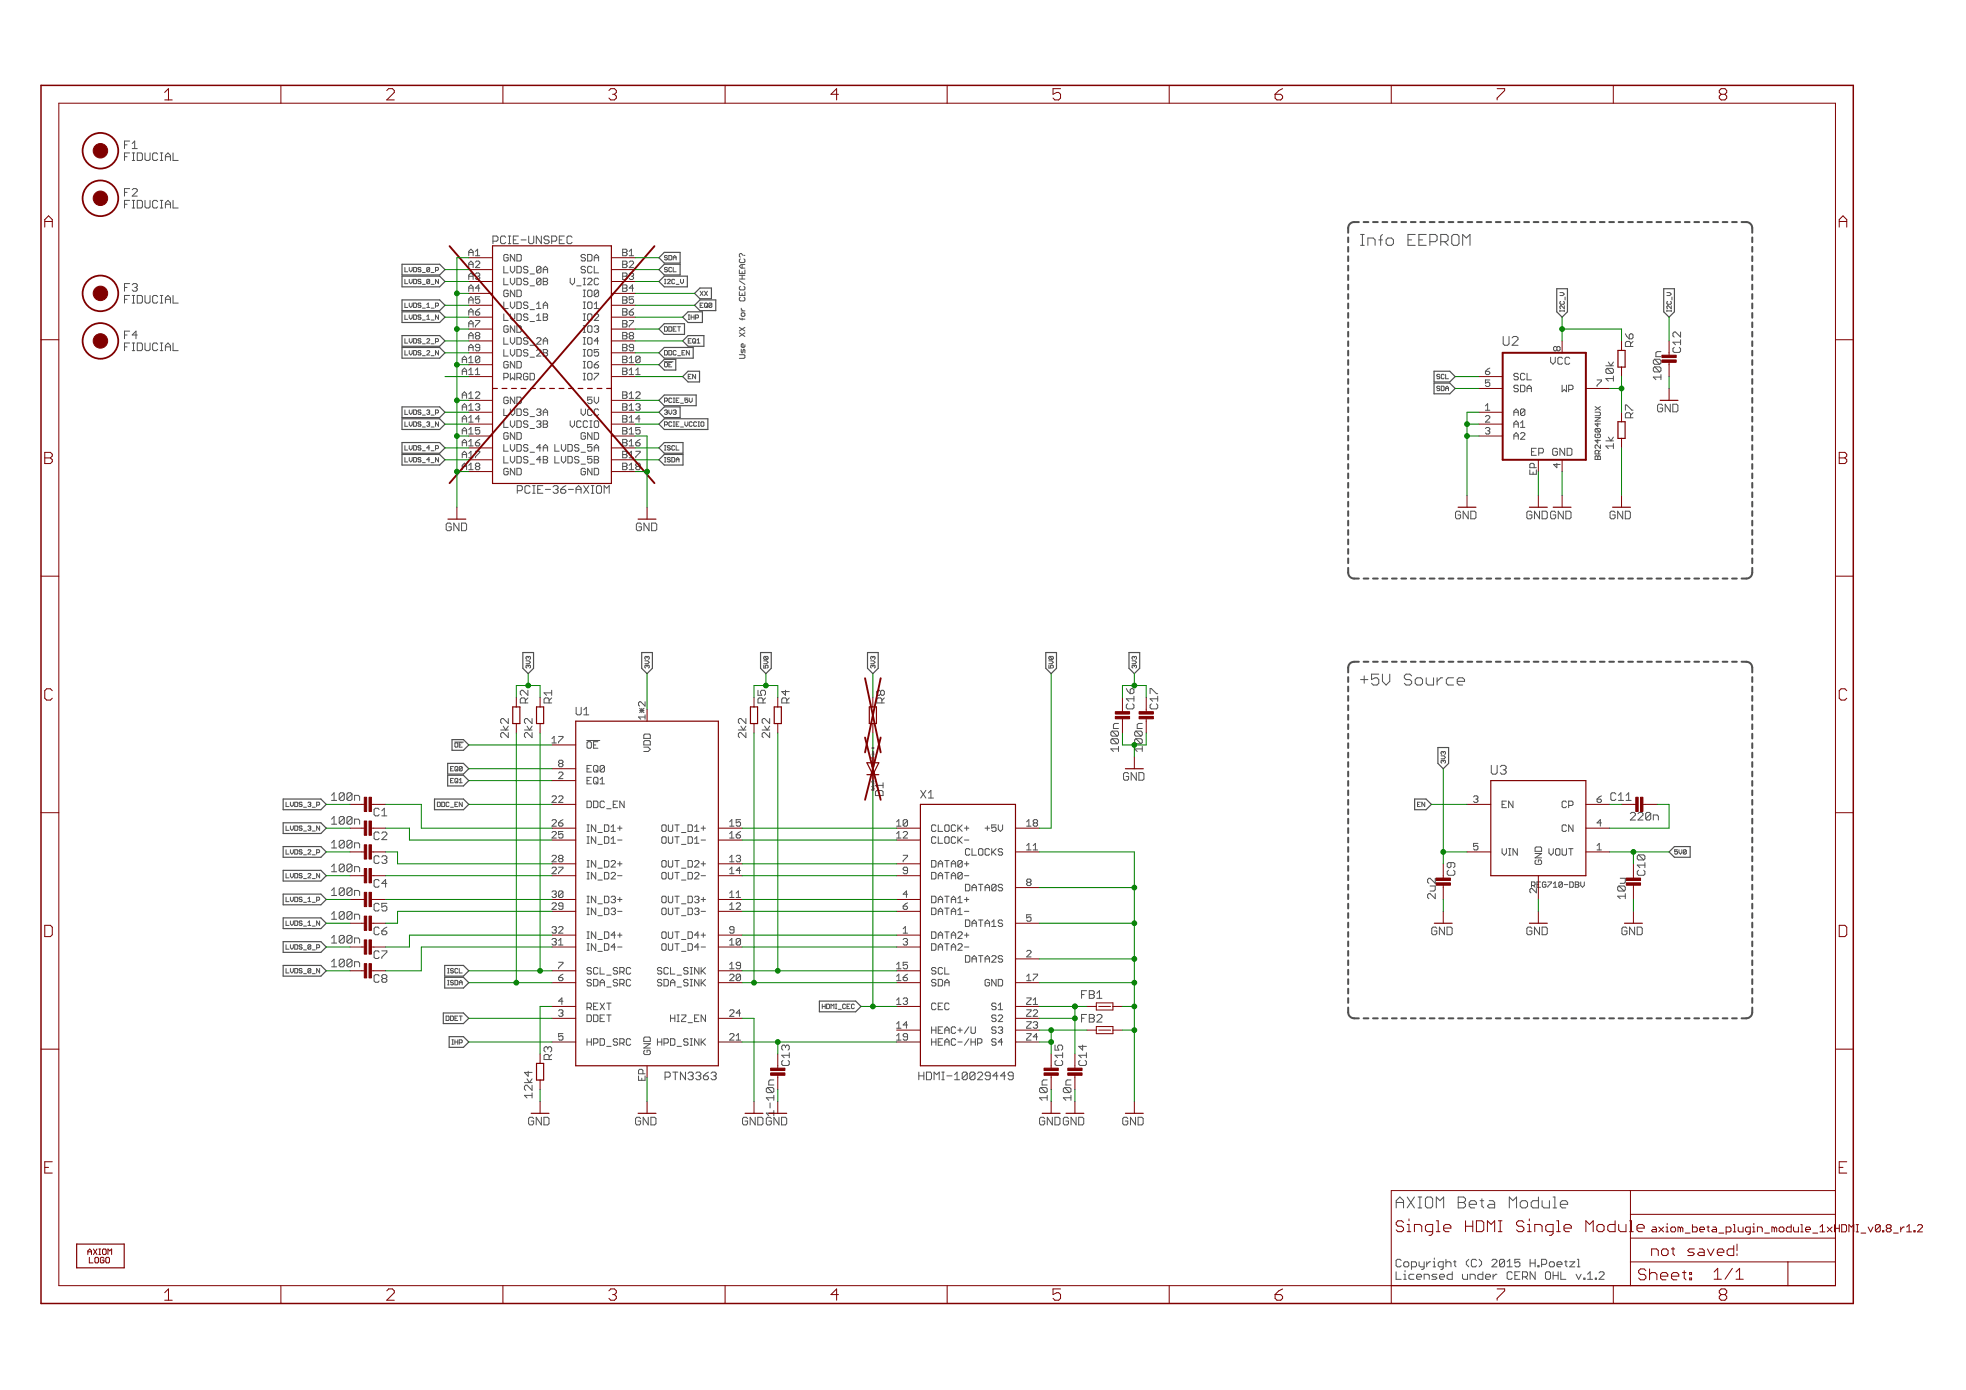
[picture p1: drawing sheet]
<svg xmlns="http://www.w3.org/2000/svg" width="420mm" height="297mm" viewBox="0 0 420 297" stroke-linecap="round" stroke-linejoin="round" font-family="sans-serif">
<defs><g id="words">
<g font-size="3.7" fill="#800000">
<text x="36.4" y="21.4">1</text>
<text x="83.9" y="21.4">2</text>
<text x="131.3" y="21.4">3</text>
<text x="178.8" y="21.4">4</text>
<text x="226.3" y="21.4">5</text>
<text x="273.7" y="21.4">6</text>
<text x="321.2" y="21.4">7</text>
<text x="368.6" y="21.4">8</text>
<text x="10.7" y="48.6">A</text>
<text x="394.2" y="48.6">A</text>
<text x="10.7" y="99.2">B</text>
<text x="394.2" y="99.2">B</text>
<text x="10.6" y="149.7">C</text>
<text x="394.1" y="149.7">C</text>
<text x="10.5" y="200.2">D</text>
<text x="394" y="200.2">D</text>
<text x="36.4" y="277.9">1</text>
<text x="83.9" y="277.9">2</text>
<text x="131.3" y="277.9">3</text>
<text x="178.8" y="277.9">4</text>
<text x="226.3" y="277.9">5</text>
<text x="273.7" y="277.9">6</text>
<text x="321.2" y="277.9">7</text>
<text x="368.6" y="277.9">8</text>
</g>
<g font-size="3.6" fill="#505050">
<text x="291.9" y="52.5">Info EEPROM</text>
<text x="291.9" y="146.5">+5V Source</text>
<text x="299.6" y="258.2">AXIOM Beta Module</text>
</g>
<g font-size="3.6" fill="#800000">
<text x="299.6" y="263.3">Single HDMI Single Module</text>
<text x="367.5" y="273.5">1/1</text>
</g>
<text font-size="3.2" fill="#800000" x="354.2" y="268.4">not saved!</text>
<g font-size="2.9" fill="#505050">
<text x="322.4" y="73.9">U2</text>
<text x="319.9" y="165.5">U3</text>
</g>
<g font-size="2.5" fill="#505050">
<text x="27.8" y="34.4">FIDUCIAL</text>
<text x="27.8" y="31.8">F1</text>
<text x="27.8" y="42">F2</text>
<text x="27.8" y="44.5">FIDUCIAL</text>
<text x="106.5" y="52.2">PCIE-UNSPEC</text>
<text x="27.8" y="64.9">FIDUCIAL</text>
<text x="27.8" y="62.3">F3</text>
<text x="27.8" y="75">FIDUCIAL</text>
<text x="27.8" y="72.5">F4</text>
<text x="350.4" y="74.1" transform="rotate(-90 350.4 74.1)">R6</text>
<text x="360.5" y="75.4" transform="rotate(-90 360.5 75.4)">C12</text>
<text x="350.4" y="89.4" transform="rotate(-90 350.4 89.4)">R7</text>
<text x="113.1" y="105.5">PCIE-36-AXIOM</text>
<text x="114.2" y="150.3" transform="rotate(-90 114.2 150.3)">R2</text>
<text x="119.2" y="150.3" transform="rotate(-90 119.2 150.3)">R1</text>
<text x="124.3" y="152.8">U1</text>
<text x="165" y="150.3" transform="rotate(-90 165 150.3)">R5</text>
<text x="170" y="150.3" transform="rotate(-90 170 150.3)">R4</text>
<text x="190.4" y="150.3" transform="rotate(-90 190.4 150.3)">R8</text>
<text x="248.8" y="151.6" transform="rotate(-90 248.8 151.6)">C17</text>
<text x="240.4" y="160.5" transform="rotate(-90 240.4 160.5)">1</text>
<text x="190.1" y="170.3" transform="rotate(-90 190.1 170.3)">D1</text>
<text x="198" y="170.6">X1</text>
<text x="81.1" y="174.4">C1</text>
<text x="81.1" y="179.5">C2</text>
<text x="349.7" y="175.3">220n</text>
<text x="81.1" y="189.7">C4</text>
<text x="312.3" y="187.1" transform="rotate(-90 312.3 187.1)">C9</text>
<text x="352.9" y="187.1" transform="rotate(-90 352.9 187.1)">C10</text>
<text x="81.1" y="194.7">C5</text>
<text x="81.1" y="204.9">C7</text>
<text x="81.1" y="210">C8</text>
<text x="232.4" y="213.4">FB1</text>
<text x="232.4" y="218.5">FB2</text>
<text x="119.2" y="226.5" transform="rotate(-90 119.2 226.5)">R3</text>
<text x="170" y="227.8" transform="rotate(-90 170 227.8)">C13</text>
<text x="228.4" y="227.8" transform="rotate(-90 228.4 227.8)">C15</text>
<text x="233.5" y="227.8" transform="rotate(-90 233.5 227.8)">C14</text>
<text x="143.6" y="230.8">PTN3363</text>
<text x="198" y="230.8">HDMI-10029449</text>
<text x="299.6" y="270.8">Copyright (C) 2015 H.Poetzl</text>
<text x="299.6" y="273.5">Licensed under CERN OHL v.1.2</text>
</g>
<g font-size="2.5" fill="#800000">
<text x="356.3" y="76.3" transform="rotate(-90 356.3 76.3)">n</text>
<text x="346.2" y="81.5" transform="rotate(-90 346.2 81.5)">10k</text>
<text x="356.3" y="81.1" transform="rotate(-90 356.3 81.1)">100</text>
<text x="355.4" y="88.1">GND</text>
<text x="346.2" y="96" transform="rotate(-90 346.2 96)">1k</text>
<text x="95.7" y="113.5">GND</text>
<text x="136.4" y="113.5">GND</text>
<text x="312.3" y="110.9">GND</text>
<text x="327.5" y="110.9">GNDGND</text>
<text x="345.3" y="110.9">GND</text>
<text x="110" y="157.7" transform="rotate(-90 110 157.7)">2k2</text>
<text x="115" y="157.7" transform="rotate(-90 115 157.7)">2k2</text>
<text x="160.8" y="157.7" transform="rotate(-90 160.8 157.7)">2k2</text>
<text x="165.8" y="157.7" transform="rotate(-90 165.8 157.7)">2k2</text>
<text x="240.5" y="166.8">GND</text>
<text x="72.3" y="171.1">100n</text>
<text x="345.4" y="171.1">C11</text>
<text x="72.3" y="176.2">100n</text>
<text x="72.3" y="181.3">100n</text>
<text x="72.3" y="186.4">100n</text>
<text x="72.3" y="191.4">100n</text>
<text x="308.1" y="188.9" transform="rotate(-90 308.1 188.9)">2</text>
<text x="348.7" y="188.9" transform="rotate(-90 348.7 188.9)">u</text>
<text x="72.3" y="196.5">100n</text>
<text x="308.1" y="192.1" transform="rotate(-90 308.1 192.1)">2u</text>
<text x="348.7" y="192.1" transform="rotate(-90 348.7 192.1)">10</text>
<text x="72.3" y="201.6">100n</text>
<text x="307.2" y="199.8">GND</text>
<text x="327.5" y="199.8">GND</text>
<text x="347.8" y="199.8">GND</text>
<text x="72.3" y="206.7">100n</text>
<text x="115" y="234.7" transform="rotate(-90 115 234.7)">12k4</text>
<text x="114.2" y="240.5">GND</text>
<text x="137" y="240.5">GND</text>
<text x="159.9" y="240.5">GNDGND</text>
<text x="223.4" y="240.5">GNDGND</text>
<text x="241.1" y="240.5">GND</text>
</g>
<g font-size="2.5" fill="#008000">
<text x="243.7" y="151.6" transform="rotate(-90 243.7 151.6)">C16</text>
<text x="240.4" y="158.9" transform="rotate(-90 240.4 158.9)">00n</text>
<text x="245.5" y="160.5" transform="rotate(-90 245.5 160.5)">100n</text>
<text x="81.1" y="184.6">C3</text>
<text x="81.1" y="199.8">C6</text>
<text x="166.7" y="237.6" transform="rotate(-90 166.7 237.6)">1-10n</text>
<text x="225.1" y="235.1" transform="rotate(-90 225.1 235.1)">10n</text>
<text x="230.2" y="235.1" transform="rotate(-90 230.2 235.1)">10n</text>
</g>
<g font-size="2.3" fill="#505050">
<text x="332.6" y="77.9">VCC</text>
<text x="328.6" y="97.4">EP GND</text>
</g>
<g font-size="2.3" fill="#800000">
<text x="354.2" y="263.3">axiom_beta_plugin_module_1xHDMI</text>
<text x="396.6" y="263.3">_v0.8_r1.2</text>
</g>
<g font-size="2.1" fill="#505050">
<text x="101.4" y="54.7">A1</text>
<text x="101.4" y="57.3">A2</text>
<text x="101.4" y="59.8">A3</text>
<text x="108.9" y="55.8">GND</text>
<text x="108.9" y="58.4">LVDS_0A</text>
<text x="125.1" y="55.8">SDA</text>
<text x="125.6" y="58.4">SCL</text>
<text x="134.3" y="54.7">B1</text>
<text x="134.3" y="57.3">B2</text>
<text x="134.3" y="59.8">B3</text>
<text x="101.4" y="62.3">A4</text>
<text x="101.4" y="64.9">A5</text>
<text x="108.9" y="60.9">LVDS_0B</text>
<text x="108.9" y="63.5">GND</text>
<text x="108.9" y="66">LVDS_1A</text>
<text x="123.6" y="60.9">V_I2C</text>
<text x="125.9" y="63.5">IO0</text>
<text x="125.9" y="66">IO1</text>
<text x="134.3" y="62.3">B4</text>
<text x="134.3" y="64.9">B5</text>
<text x="101.4" y="67.4">A6</text>
<text x="101.4" y="70">A7</text>
<text x="108.9" y="68.5">LVDS_1B</text>
<text x="108.9" y="71.1">GND</text>
<text x="125.9" y="68.5">IO2</text>
<text x="125.9" y="71.1">IO3</text>
<text x="134.3" y="67.4">B6</text>
<text x="134.3" y="70">B7</text>
<text x="100" y="77.6">A10</text>
<text x="101.4" y="72.5">A8</text>
<text x="101.4" y="75">A9</text>
<text x="108.9" y="73.6">LVDS_2A</text>
<text x="108.9" y="76.2">LVDS_2B</text>
<text x="125.9" y="73.6">IO4</text>
<text x="125.9" y="76.2">IO5</text>
<text x="134.3" y="72.5">B8</text>
<text x="134.3" y="75">B9</text>
<text x="134.3" y="77.6">B10</text>
<text x="334.8" y="75" transform="rotate(-90 334.8 75)">8</text>
<text x="100" y="80.1">A11</text>
<text x="108.9" y="78.7">GND</text>
<text x="108.9" y="81.2">PWRGD</text>
<text x="125.9" y="78.7">IO6</text>
<text x="125.9" y="81.2">IO7</text>
<text x="134.3" y="80.1">B11</text>
<text x="318.7" y="80.1">6</text>
<text x="324.8" y="81.2">SCL</text>
<text x="324.8" y="83.8">SDA</text>
<text x="334.5" y="83.8">WP</text>
<text x="342.5" y="82.7">7</text>
<text x="100" y="85.2">A12</text>
<text x="100" y="87.7">A13</text>
<text x="108.9" y="86.3">GND</text>
<text x="108.9" y="88.8">LVDS_3A</text>
<text x="125.1" y="88.8">VCC</text>
<text x="126.8" y="86.3">5V</text>
<text x="134.3" y="85.2">B12</text>
<text x="134.3" y="87.7">B13</text>
<text x="324.8" y="88.8">A0</text>
<text x="100" y="90.3">A14</text>
<text x="100" y="92.8">A15</text>
<text x="100" y="95.4">A16</text>
<text x="108.9" y="91.4">LVDS_3B</text>
<text x="108.9" y="93.9">GND</text>
<text x="122.8" y="91.4">VCCIO</text>
<text x="124.7" y="93.9">GND</text>
<text x="134.3" y="90.3">B14</text>
<text x="134.3" y="95.4">B16</text>
<text x="318.7" y="90.3">2</text>
<text x="318.7" y="92.8">3</text>
<text x="324.8" y="91.4">A1</text>
<text x="324.8" y="93.9">A2</text>
<text x="100" y="97.9">A17</text>
<text x="100" y="100.4">A18</text>
<text x="108.9" y="96.5">LVDS_4A</text>
<text x="108.9" y="99">LVDS_4B</text>
<text x="108.9" y="101.5">GND</text>
<text x="120.1" y="96.5">LVDS_5A</text>
<text x="120.1" y="99">LVDS_5B</text>
<text x="124.7" y="101.5">GND</text>
<text x="134.3" y="97.9">B17</text>
<text x="334.8" y="100" transform="rotate(-90 334.8 100)">4</text>
<text x="119.3" y="158.8">17</text>
<text x="126.7" y="160">OE</text>
<text x="140.3" y="161.2" transform="rotate(-90 140.3 161.2)">VDD</text>
<text x="120.6" y="163.9">8</text>
<text x="126.7" y="165">EQ0</text>
<text x="126.7" y="167.6">EQ1</text>
<text x="119.3" y="171.5">22</text>
<text x="126.7" y="172.7">DDC_EN</text>
<text x="322.2" y="172.7">EN</text>
<text x="335.1" y="172.7">CP</text>
<text x="119.3" y="176.6">26</text>
<text x="119.3" y="179.2">25</text>
<text x="126.7" y="177.7">IN_D1+</text>
<text x="142" y="177.7">OUT_D1+</text>
<text x="157.1" y="176.6">15</text>
<text x="157.1" y="179.2">16</text>
<text x="192.9" y="176.6">10</text>
<text x="192.9" y="179.2">12</text>
<text x="200.3" y="177.7">CLOCK+</text>
<text x="211.3" y="177.7">+5V</text>
<text x="220.6" y="176.6">18</text>
<text x="334.7" y="177.7">CN</text>
<text x="342.5" y="176.6">4</text>
<text x="119.3" y="184.2">28</text>
<text x="126.7" y="185.4">IN_D2+</text>
<text x="126.7" y="180.3">IN_D1-</text>
<text x="142" y="185.4">OUT_D2+</text>
<text x="143" y="180.3">OUT_D1-</text>
<text x="157.1" y="184.2">13</text>
<text x="194.3" y="184.2">7</text>
<text x="200.3" y="185.4">DATA0+</text>
<text x="200.3" y="180.3">CLOCK-</text>
<text x="207.3" y="182.8">CLOCKS</text>
<text x="220.6" y="181.7">11</text>
<text x="316.2" y="181.7">5</text>
<text x="322.2" y="182.8">VIN</text>
<text x="330.8" y="184.8" transform="rotate(-90 330.8 184.8)">GND</text>
<text x="331.8" y="182.8">VOUT</text>
<text x="119.3" y="186.8">27</text>
<text x="119.3" y="191.9">30</text>
<text x="126.7" y="187.9">IN_D2-</text>
<text x="143" y="187.9">OUT_D2-</text>
<text x="157.1" y="186.8">14</text>
<text x="157.1" y="191.9">11</text>
<text x="194.3" y="186.8">9</text>
<text x="200.3" y="187.9">DATA0-</text>
<text x="207.4" y="190.4">DATA0S</text>
<text x="329.7" y="190.8" transform="rotate(-90 329.7 190.8)">2</text>
<text x="119.3" y="194.4">29</text>
<text x="126.7" y="193">IN_D3+</text>
<text x="126.7" y="195.5">IN_D3-</text>
<text x="142" y="193">OUT_D3+</text>
<text x="143" y="195.5">OUT_D3-</text>
<text x="157.1" y="194.4">12</text>
<text x="200.3" y="193">DATA1+</text>
<text x="200.3" y="195.5">DATA1-</text>
<text x="220.6" y="196.9">5</text>
<text x="119.3" y="199.5">32</text>
<text x="119.3" y="202">31</text>
<text x="126.7" y="200.6">IN_D4+</text>
<text x="126.7" y="203.1">IN_D4-</text>
<text x="142" y="200.6">OUT_D4+</text>
<text x="143" y="203.1">OUT_D4-</text>
<text x="157.1" y="199.5">9</text>
<text x="157.1" y="202">10</text>
<text x="194.3" y="202">3</text>
<text x="200.3" y="200.6">DATA2+</text>
<text x="200.3" y="203.1">DATA2-</text>
<text x="207.4" y="198">DATA1S</text>
<text x="120.6" y="207.1">7</text>
<text x="120.6" y="209.6">6</text>
<text x="126.7" y="208.2">SCL_SRC</text>
<text x="142.3" y="208.2">SCL_SINK</text>
<text x="157.1" y="207.1">19</text>
<text x="157.1" y="209.6">20</text>
<text x="192.9" y="207.1">15</text>
<text x="192.9" y="209.6">16</text>
<text x="200.3" y="208.2">SCL</text>
<text x="207.4" y="205.7">DATA2S</text>
<text x="220.6" y="204.6">2</text>
<text x="220.6" y="209.6">17</text>
<text x="126.7" y="215.8">REXT</text>
<text x="126.7" y="210.7">SDA_SRC</text>
<text x="141.9" y="210.7">SDA_SINK</text>
<text x="192.9" y="214.7">13</text>
<text x="200.3" y="215.8">CEC</text>
<text x="200.3" y="210.7">SDA</text>
<text x="211" y="210.7">GND</text>
<text x="213.2" y="215.8">S1</text>
<text x="220.6" y="214.7">Z1</text>
<text x="120.6" y="217.2">3</text>
<text x="126.7" y="218.4">DDET</text>
<text x="144.7" y="218.4">HIZ_EN</text>
<text x="157.1" y="217.2">24</text>
<text x="192.9" y="219.8">14</text>
<text x="200.3" y="220.9">HEAC+/U</text>
<text x="213.2" y="218.4">S2</text>
<text x="213.2" y="220.9">S3</text>
<text x="220.6" y="217.2">Z2</text>
<text x="220.6" y="219.8">Z3</text>
<text x="120.6" y="222.3">5</text>
<text x="126.7" y="223.4">HPD_SRC</text>
<text x="140.3" y="225.4" transform="rotate(-90 140.3 225.4)">GND</text>
<text x="141.8" y="223.4">HPD_SINK</text>
<text x="157.1" y="222.3">21</text>
<text x="192.9" y="222.3">19</text>
<text x="200.3" y="223.4">HEAC-/HP</text>
<text x="213.2" y="223.4">S4</text>
<text x="220.6" y="222.3">Z4</text>
</g>
<g font-size="2.1" fill="#008000">
<text x="134.3" y="92.8">B15</text>
<text x="134.3" y="100.4">B18</text>
</g>
<g font-size="2.1" fill="#800000">
<text x="329.7" y="101.2" transform="rotate(-90 329.7 101.2)">EP</text>
<text x="139.2" y="153.8" transform="rotate(-90 139.2 153.8)">1*2</text>
<text x="139.2" y="230.8" transform="rotate(-90 139.2 230.8)">EP</text>
</g>
<g font-size="1.8" fill="#505050">
<text x="160.5" y="75.2" transform="rotate(-90 160.5 75.2)">Use XX for CEC/HEAC?</text>
<text x="343.4" y="98.2" transform="rotate(-90 343.4 98.2)">BR24G04NUX</text>
<text x="328.7" y="189.7">REG710-DBV</text>
</g>
<g font-size="1.8" fill="#800000">
<text x="19.8" y="268.1">AXIOM</text>
<text x="20.3" y="269.9">LOGO</text>
</g>
<g font-size="1.4" fill="#505050">
<text x="88.3" y="58.1">LVDS_0_P</text>
<text x="143.2" y="55.6">SDA</text>
<text x="143.2" y="58.1">SCL</text>
<text x="88.1" y="60.7">LVDS_0_N</text>
<text x="88.3" y="65.7">LVDS_1_P</text>
<text x="143.2" y="60.7">I2C_V</text>
<text x="150.9" y="65.7">EQ0</text>
<text x="150.9" y="63.2">XX</text>
<text x="88.1" y="68.3">LVDS_1_N</text>
<text x="143.2" y="70.8">DDE</text>
<text x="148.3" y="68.3">IHP</text>
<text x="335.6" y="66.6" transform="rotate(-90 335.6 66.6)">I2C_V</text>
<text x="358.5" y="66.6" transform="rotate(-90 358.5 66.6)">I2C_V</text>
<text x="88.1" y="75.9">LVDS_2_N</text>
<text x="88.3" y="73.4">LVDS_2_P</text>
<text x="143.2" y="75.9">DDC_EN</text>
<text x="148.3" y="73.4">EQ1</text>
<text x="143.2" y="78.4">OE</text>
<text x="148.3" y="81">EN</text>
<text x="308.1" y="83.5">SDA</text>
<text x="308.4" y="81">SCL</text>
<text x="88.3" y="88.6">LVDS_3_P</text>
<text x="143.2" y="86.1">PCIE_5V</text>
<text x="143.2" y="88.6">3V3</text>
<text x="88.1" y="91.1">LVDS_3_N</text>
<text x="143.2" y="91.1">PCIE_VCCIO</text>
<text x="88.1" y="98.8">LVDS_4_N</text>
<text x="88.3" y="96.2">LVDS_4_P</text>
<text x="143.2" y="96.2">ISCL</text>
<text x="143.2" y="98.8">ISDA</text>
<text x="114.7" y="142.8" transform="rotate(-90 114.7 142.8)">3V3</text>
<text x="140.1" y="142.8" transform="rotate(-90 140.1 142.8)">3V3</text>
<text x="165.5" y="142.8" transform="rotate(-90 165.5 142.8)">5V0</text>
<text x="188.3" y="142.8" transform="rotate(-90 188.3 142.8)">3V3</text>
<text x="226.4" y="142.8" transform="rotate(-90 226.4 142.8)">5V0</text>
<text x="244.2" y="142.8" transform="rotate(-90 244.2 142.8)">3V3</text>
<text x="98.3" y="159.7">OE</text>
<text x="97.4" y="167.3">EQ1</text>
<text x="97.4" y="164.8">EQ0</text>
<text x="310.2" y="163.1" transform="rotate(-90 310.2 163.1)">3V3</text>
<text x="62.9" y="172.4">LVDS_3_P</text>
<text x="94.5" y="172.4">DDC_EN</text>
<text x="304.1" y="172.4">EN</text>
<text x="62.7" y="177.5">LVDS_3_N</text>
<text x="62.9" y="182.6">LVDS_2_P</text>
<text x="359.1" y="182.6">5V0</text>
<text x="62.7" y="187.6">LVDS_2_N</text>
<text x="62.7" y="197.8">LVDS_1_N</text>
<text x="62.9" y="192.7">LVDS_1_P</text>
<text x="62.9" y="202.9">LVDS_0_P</text>
<text x="62.7" y="208">LVDS_0_N</text>
<text x="97.2" y="208">ISCL</text>
<text x="96.9" y="210.5">ISDA</text>
<text x="176.7" y="215.6">HDMI_CEC</text>
<text x="96.4" y="218.1">DDET</text>
<text x="98" y="223.2">IHP</text>
</g>
</g></defs>
<g fill="none" stroke="#800080" stroke-width=".21">
<path d="M186.7 159.7v.3M186.7 159.9h-.3l.1 .1M186.3 163h.1M186.3 168.1h.1M186.4 161.2h.3v.2h-.2v-.2M186.4 166.2h.3v.3l-.2-.1v-.2M186.4 163.6v.3l.2-.3 .1 .1v.2M186.4 161.8h.3v.2l-.3 .1zM186.4 166.9h.3v.2l-.3 .1zM186.4 168.7v.2l.2-.2h.1v.2M186.5 162.6v.2h.2v-.2M186.5 167.7v.2h.2v-.2"/>
<path d="M186.5 160.5l.1 .2M186.5 161.5l.1 .2M186.5 165.5l.1 .2M186.5 166.6l.1 .2M186.5 161.7h.2M186.5 160.7h.2M186.5 166.8h.2M186.5 165.7h.2M186.7 164.8v.3l-.2-.3-.1 .1v.2M186.7 160.8v.2l-.2-.2h.1v.2M186.7 162.3v.2l-.2-.2 .1-.1v.3M186.7 163v.1"/>
<path d="M186.7 163.5v-.3l-.2 .1v.2h.4M186.7 165.9v.2l-.2-.2h.1v.2M186.7 167.4v.2l-.2-.2 .1-.1v.3M186.7 168v.2M186.7 168.6v-.3l-.2 .1v.2h.4M186.7 163l-.2 .1M186.7 168.1l-.2 .1"/>
</g>
<g fill="none" stroke="#505050" stroke-width=".21">
<path d="M26.6 33.5h.6M26.6 30.9h.6M27.7 30.1h-1.1v1.6M27.7 32.7h-1.1v1.6M26.6 43.6h.6M26.6 41.1h.6M27.7 40.3h-1.1v1.6M27.7 42.8h-1.1v1.6M86.5 59.7v.9h.6M86.5 57.1v1h.6M87.5 57.1v.7l.3 .3 .3-.3M87.5 59.7v.6l.3 .3"/>
<path d="M100.2 54h.9M100.2 56.5h.9M100.2 59h.9M101.1 53.7l-.5-.4-.4 .4v1M101.1 56.3l-.5-.5-.4 .5v.9M101.1 58.8l-.5-.5-.4 .5v.9M105.3 51.5h.9M106.2 50.4h-.9v1.7M107.7 56.9v1.4h.9M107.7 59.5v1.4h.9M108.1 55.1h.5M108.4 54.4h-.5l-.2 .2v.9l.2 .3h.5"/>
<path d="M121.9 59.5v.9l.4 .5 .5-.5v-.9M124.2 55.5l.2 .3h.5M124.2 58.1l.2 .2h.5l.2-.2M124.9 54.4h-.5l-.2 .2 .2 .5h.5M125.1 57.1l-.2-.2h-.5l-.2 .2 .2 .5h.5l.2 .2M133.1 54h.7M133.1 56.5h.7M133.1 59h.7M133.8 55.8h-.7v1.4h.7M133.8 53.3h-.7v1.4h.7M133.8 58.3h-.7v1.4h.7M142 59.7h.3"/>
<path d="M142.2 59.7v.9M142.6 54.8l-.1-.2-.5 .2 .2 .3 .4 .1-.1 .3-.5-.1M142.6 57.3l-.1-.2-.5 .2 .2 .3 .4 .2-.1 .3-.5-.2M143.1 59.7l-.5 .1M143.3 60l-.7 .6h.7M158 57.7v.8h1.2M158 59.6h1.2M158 58.8h1.2M158.2 55.3l-.2 .2v.4l.2 .2h.8M158.8 54.6l-.4-.4h-.2l-.2 .2v.4l.2 .1M159 54.6h.2M159.2 56.5h-.8l-.4 .4 .4 .4h.8"/>
<path d="M290.8 52.4h.7M290.8 50.1h.7M26.6 64h.6M26.6 74.1h.6M26.6 61.4h.6M26.6 71.6h.6M27.7 63.1h-1.1v1.7M27.7 60.6h-1.1v1.6M27.7 70.8h-1.1v1.6M27.7 73.3h-1.1v1.6M86.5 72.4v.9h.6M86.5 74.9v1h.6"/>
<path d="M86.5 64.8v.9h.6M86.5 67.3v.9h.6M87.5 64.8v.6l.3 .3 .3-.3M87.5 67.3v.6l.3 .3M87.5 72.4v.6l.3 .3 .3-.3M87.5 74.9v.6l.3 .4M98.8 79.4h.9M98.8 76.8h.9M99.7 76.6l-.4-.5-.5 .5v.9M99.7 79.1l-.4-.4-.5 .4v1M100.2 61.6h.9M100.2 64.1h.9"/>
<path d="M100.2 66.7h.9M100.2 69.2h.9M100.2 71.7h.9M100.2 74.3h.9M101.1 61.3l-.5-.4-.4 .4v1M101.1 63.9l-.5-.5-.4 .5v.9M101.1 66.4l-.5-.4-.4 .4v1M101.1 69l-.5-.5-.4 .5v.9M101.1 71.5l-.5-.5-.4 .5v.9M101.1 74l-.5-.4-.4 .4v1M107.7 64.5v1.4h.9M107.7 67.1v1.4h.9"/>
<path d="M107.7 72.2v1.4h.9M107.7 74.7v1.4h.9M108.1 62.7h.5M108.1 70.3h.5M108.1 77.9h.5M108.4 62h-.5l-.2 .2v1l.2 .2h.5M108.4 79.8h-.7v1.4M108.4 69.6h-.5l-.2 .2v1l.2 .2h.5M108.4 77.2h-.5l-.2 .3v.9l.2 .2h.5M124.7 79.8h.4M124.7 63.4h.4M124.7 65.9h.4"/>
<path d="M124.7 68.5h.4M124.7 69.6h.4M124.7 71h.4M124.7 73.6h.4M124.7 76.1h.4M124.7 77.2h.4M124.7 78.6h.4M124.7 64.5h.4M124.7 67.1h.4M124.7 72.2h.4M124.7 74.7h.4M124.9 62v1.4"/>
<path d="M124.9 64.5v1.4M124.9 67.1v1.4M124.9 69.6v1.4M124.9 72.2v1.4M124.9 74.7v1.4M124.9 77.2v1.4M124.9 79.8v1.4M133.1 79.4h.7M133.1 61.6h.7M133.1 64.1h.7M133.1 66.7h.7M133.1 69.2h.7"/>
<path d="M133.1 71.7h.7M133.1 74.3h.7M133.1 76.8h.7M133.8 73.6h-.7v1.4h.7M133.8 78.7h-.7v1.4h.7M133.8 60.9h-.7v1.4h.7M133.8 63.4h-.7v1.4h.7M133.8 66h-.7v1.4h.7M133.8 68.5h-.7v1.4h.7M133.8 71h-.7v1.4h.7M133.8 76.1h-.7v1.4h.7M142 77.3h1.8"/>
<path d="M142 69.8h.5l.1 .2v.6l-.1 .2h-.5zM142 74.9h.5l.1 .2v.6l-.1 .2h-.5zM142 60.6h.3M142.2 77.4l.4 .2v.6l-.1 .2h-.3l-.2-.2v-.6zM147.1 68.2h.3M147.1 67.3h.3M147.1 72.9h.3M147.2 67.3v.9M147.7 67.3v.9M147.7 67.8h.6M147.7 72.4h-.6v.9h.6M147.7 80h-.6v.9h.6"/>
<path d="M149.6 65.2h.3M149.6 62.2l.7 1M150.3 64.8h-.7v.9h.7M150.3 62.2l-.7 1M158 75.8h1l.2 .2v.4l-.2 .2h-1M158 71.1l1.2 .8M158 70l1.2 .7M158 68l.2 .2h1M158 62.4v.7h1.2M158 60l1.2 .8M158.2 63.5l-.2 .2v.4l.2 .2h.8M158.2 61.2l-.2 .2v.4l.2 .2h.8"/>
<path d="M158.4 74.6v.6l.2 .2M158.4 65.9l.4 .5M158.4 66.4h.8M158.6 66.8l-.2 .2v.4l.2 .2M158.6 73.5l-.2 .2v.3l.2 .2M159.2 71.1l-1.2 .8M159.2 70l-1.2 .7M308.2 80l-.2 .2v.6l.2 .1M317.5 79.4v.4l.2 .3h.5M317.5 79.4h.7M318.4 78.7l-.9 .7M321.2 71.9v1.6l.4 .3h.6"/>
<path d="M324.3 79.8h-.5l-.3 .2 .3 .5h.5M331.4 76.3v1l.5 .5M332.5 74l-.5 .3v.4l.5 .3M333.4 66.4h.9M333.4 62.5h.6l.3 .3-.3 .4h-.6M333.4 66.3v.3M333.5 64.4l-.1 .2 .1 .4h.7M333.5 66l-.1-.2 .1-.5 .8 .7M343.2 78.2h1.6M343.5 78.7l-.3 .3v.5l.3 .3M347.4 71.3l.2 .6M347.6 73l-.2 .2v.8h1.6"/>
<path d="M353.6 78.4l-.3 .3v.5l.3 .3M353.6 76.8l-.3 .2v.6l.3 .3M354.2 75.1l-.3 .3v.8M356.2 66.4h1M356.2 62.5h.6l.4 .3-.4 .4h-.6M356.2 66.3v.3M356.4 66l-.2-.2 .2-.5 .8 .7M356.4 64.4l-.2 .2 .2 .4h.6M357.8 74.2l-.3 .3v.5l.3 .3M357.8 71l-.3 .2v.6l.3 .2M359.2 73.1h-1.7l.6 .6M86.5 87.6v1h.6"/>
<path d="M86.5 90.1v1h.6M86.5 95.2v1h.6M86.5 97.8v.9h.6M87.5 95.2v.7l.3 .3 .3-.3M87.5 87.6v.6l.3 .4 .3-.4M87.5 90.1v.7l.3 .3M87.5 97.8v.6l.3 .3M98.8 92.1h.9M98.8 84.4h.9M98.8 87h.9M98.8 89.5h.9M98.8 94.6h.9"/>
<path d="M98.8 97.1h.9M98.8 99.7h.9M99.7 84.2l-.4-.5-.5 .5v.9M99.7 86.7l-.4-.4-.5 .4v1M99.7 89.3l-.4-.5-.5 .5v.9M99.7 91.8l-.4-.4-.5 .4v1M99.7 94.4l-.4-.5-.5 .5v.9M99.7 96.9l-.4-.5-.5 .5v.9M99.7 99.4l-.4-.4-.5 .4v1M107.7 87.4v1.4h.9M107.7 89.9v1.4h.9M107.7 95v1.4h.9"/>
<path d="M107.7 97.5v1.4h.9M107.7 80.7h.7M108.1 93.2h.5M108.1 85.6h.5M108.4 84.9h-.5l-.2 .2v.9l.2 .3h.5M108.4 92.5h-.5l-.2 .2v.9l.2 .3h.5M118.6 96.4h.9M118.6 98.9h.9M121.9 89.9v1l.4 .4M124.2 87.4v.9l.5 .5M124.7 81.2h.4M125.6 86l.2 .3h.5"/>
<path d="M126.5 84.9h-.9v.7l.7-.3M133.1 92.1h.7M133.1 84.4h.7M133.1 87h.7M133.1 89.5h.7M133.1 94.6h.7M133.1 97.1h.7M133.1 99.7h.7M133.8 93.9h-.7v1.4h.7M133.8 86.3h-.7v1.4h.7M133.8 88.8h-.7v1.4h.7M133.8 91.4h-.7v1.4h.7"/>
<path d="M133.8 83.7h-.7v1.4h.7M133.8 96.4h-.7v1.4h.7M133.8 99h-.7v1.4h.7M142 85.7l.6-.1-.1-.5h-.5v.9M142 90.8l.6-.2-.1-.5h-.5v1M142 87.8l.2-.2h.3l.1 .2-.1 .3M142 96.2h.3M142 98.7h.3M142 95.2h.3M142 97.8h.3M142.2 95.2v1M142.2 97.8v.9"/>
<path d="M142.3 88.1h.2M142.5 88.1l.1 .1-.1 .4h-.3l-.2-.2M142.6 96l.5 .2M142.6 98.6l.5 .1M143.1 95.2l-.5 .2 .2 .3h.3M143.1 97.8l-.5 .1 .2 .3h.3M147.1 80.5h.3M307.7 80.2l-.1-.2-.5 .2 .1 .3 .5 .1-.1 .3-.5-.1M307.7 82.7l-.1-.2-.5 .2 .1 .3 .5 .2-.1 .3-.5-.2M317.5 86.7l.4-.4v1.4M317.5 87.7h.9M317.5 92.5l.2 .3h.5"/>
<path d="M317.9 92.1h.3M318.2 88.8h-.5l-.2 .2M318.2 91.4h-.5l-.2 .2M318.4 89.3l-.9 .9h.9M318.4 81.2h-.9v.7l.4-.2 .5 .2v.5l-.2 .2h-.5l-.2-.2M323.5 90.6h1M323.5 88.1h1M323.5 93.2h1M323.5 80.9l.3 .3h.5M323.5 83.5l.3 .2h.5M324.3 82.3h-.5l-.3 .2 .3 .5h.5M324.5 87.9l-.5-.5-.5 .5v.9"/>
<path d="M324.5 90.4l-.5-.5-.5 .5v.9M324.5 92.9l-.5-.4-.5 .4v1M327.3 96.5h.5M327.6 99h-.4l-.3 .3v.6h1.4M328.3 95.8h-1v1.5h1M333.4 99.3h-1.4l.7 .6M340.9 91.8l.2-.2 .7 .7h-.7l-.2-.2zM340.9 89.2h1.1l-1.1 .8h1.1M340.9 88.8h.9M340.9 88.1h.9M340.9 86.9l1.1 .8M341.1 92.8l-.2 .1v.4l.2 .2h.7"/>
<path d="M341.1 95.8l-.2-.1v-.4l.2-.2h.2l.7 .7M341.1 91.6h.7M341.3 81.2h.9M341.5 97.6l-.2-.2-.4 .2v.6h1.1M341.5 96.2h-.4l-.2 .2v.6h1.1M342 94.1h-1.1l.6 .6M342 90.6h-1.1l.6 .6M342 86.9l-1.1 .8M342.2 81.4l-.9 1v.2M343.2 80.9h1.6M343.2 95.3h1.6M343.2 94.2h1.6"/>
<path d="M347.6 86.6h-.2v1.1M347.6 88.2l-.2 .3v.8h1.6M355 80.6h-1.7l.6 .5M355 86.4h-.5l-.3 .3v1l.3 .3h.5M108.1 100.8h.5M108.4 100.1h-.5l-.2 .2v.9l.2 .3h.5M110.6 104.9h.8l.2-.3v-.5l-.2-.3h-.8v1.6M112.5 103.8l-.3 .3v1l.3 .3M311.9 109.2h-.6l-.2 .3v1.1l.2 .3h.6M326.9 100.4v.9h1.4M327.1 109.2h-.5l-.3 .3v1.1l.3 .3h.5M344.9 109.2h-.6l-.2 .3v1.1l.2 .3h.6"/>
<path d="M97.2 158.6h1.8M97.2 158.9l.2-.2 .4 .2v.6l-.1 .2-.5-.2zM107 156h1.6M107.3 156.5l-.3 .3v.6l.3 .2M107.3 153.5l-.3 .3v.5l.3 .3M111.5 149.1l-.3 .3v.8h1.6M111.5 147.5l-.3 .3v.5l.3 .3M112.1 156h1.6M112.4 156.5l-.3 .3v.6l.3 .2M112.4 153.5l-.3 .3v.5l.3 .3M112.4 141.2h.7l.3 .3-.3 .3h-.7M112.9 142.3l-.2-.1-.3 .1v.3l.2 .2"/>
<path d="M112.9 140.4l-.2-.1-.3 .1v.4l.2 .1M112.9 140.4v.2M112.9 142.3v.2M113.2 142.2l-.3 .1M113.2 140.3l-.3 .1M116.5 149.1l-.2 .3v.8h1.6M117.9 148.1h-1.6l.5 .5M118 157.8l.4-.4v1.4M118 158.8h.9M123.1 151.2v1.3l.3 .3h.5M125.4 158.2h2.8M126.2 158.5h-.5l-.2 .2v1l.2 .2h.5"/>
<path d="M136.7 151.4l.9 .9M136.7 151.8h.9M136.9 150l-.4 .2v.5l.2 .2M137.6 159.7h.9M137.6 151.4l-.9 .9M137.8 141.2h.7l.2 .3-.2 .3h-.7M137.9 153.2h-1.4l.4 .5M138.3 142.3l-.2-.1-.3 .1 .2 .5M138.3 140.4l-.2-.1-.3 .1 .2 .5M138.3 140.4v.2M138.3 142.3v.2M138.6 142.2l-.3 .1"/>
<path d="M138.6 140.3l-.3 .1M138.7 158.3h-.9l-.2 .2v.7h1.4M138.7 156.9h-.9l-.2 .2v.7h1.4M157.8 156h1.6M158.1 156.5l-.3 .3v.6l.3 .2M158.1 153.5l-.3 .3v.5l.3 .3M162 147.5v1.1h.8M162.2 149.1l-.2 .3v.8h1.6M162.9 156h1.6M163.1 156.5l-.2 .3v.6l.2 .2M163.1 153.5l-.2 .3v.5l.2 .3M163.2 142.2v.6h.5l-.2-.5 .5-.1"/>
<path d="M163.2 141.2h.6l.3 .3-.3 .3h-.6M163.4 140.3h.6M163.4 140.3l.6 .6h-.6l-.2-.1zM167.3 149.1l-.2 .3v.8h1.6M168.7 147.8h-1.6l.8 .8M186.1 141.2h.6l.3 .3-.3 .3h-.6M186.5 142.3l-.1-.1-.3 .1 .1 .5M186.5 140.4l-.1-.1-.3 .1 .1 .5M186.5 140.4v.2M186.5 142.3v.2M186.9 142.2l-.4 .1M186.9 140.3l-.4 .1"/>
<path d="M187.6 149.1l-.2 .3v.8h1.6M187.6 147.5l-.2 .3v.5l.2 .3M224.2 142.2v.6h.4l-.1-.5 .4-.1M224.2 141.2h.6l.3 .3-.3 .3h-.6M224.2 140.4l.1-.1 .6 .6h-.6l-.1-.1zM224.3 140.3h.6M237.7 157.9l-.3 .2v.6l.3 .2M237.7 156.2l-.3 .3v.5l.3 .3M240.7 147.2l.3 .5M241 150.4l-.3 .3v.5l.3 .3M241.9 141.2h.7l.3 .3-.3 .3h-.7M242.3 149.3h-1.6l.6 .6"/>
<path d="M242.4 142.3l-.1-.1-.4 .1v.3l.2 .2M242.4 140.4l-.1-.1-.4 .1v.4l.2 .1M242.4 140.4v.2M242.4 142.3v.2M242.7 142.2l-.3 .1M242.7 140.3l-.3 .1M242.8 157.9l-.3 .2v.6l.3 .2M242.8 156.2l-.3 .3v.5l.3 .3M246.1 150.4l-.3 .3v.5l.3 .3M246.1 147.2h-.3v1M247.4 149.3h-1.6l.5 .6M290.8 145.2h1.5"/>
<path d="M61.1 171.4v1h.7M61.1 176.5v.9h.7M62.1 171.4v.6l.3 .4 .3-.4M62.1 176.5v.6l.3 .3M70.9 170l.5-.6v1.6M70.9 175l.5-.5v1.6M70.9 171h1M70.9 176.1h1M80.8 172.7h-.6l-.3 .3v1.1l.3 .2h.6M80.8 177.8h-.6l-.3 .3v1.1l.3 .2h.6M94.1 171.6l-.6-.2v1l.6-.2M96.3 164.3h.3"/>
<path d="M96.3 166.8h.3M96.9 166.3h-.6v1h.6M96.9 163.8h-.6v.9h.6M118 170.3l.2-.2h.5l.2 .2M118 175.4l.2-.2h.5l.2 .2M118 177.9l.2-.2h.5l.2 .2M118.9 175.6l-.9 1h.9M118.9 178.2l-.9 .9h.9M118.9 170.5l-.9 1h.9M119.4 165.2l.2-.2h.5l.2 .2v.3l-.9 .9h.9M119.6 163.2l-.2 .4 .2 .3h.5M119.6 163.2h.5"/>
<path d="M120.1 162.5h-.5l-.2 .2 .2 .5M125.5 176.3h.4M125.5 177.7h.4M125.5 178.8h.4M125.5 164.3h.4M125.5 166.8h.4M125.7 176.3v1.4M125.7 178.8v1.4M126.2 171.2h-.7v1.4h.7M126.4 163.6h-.9v1.4h.9M126.4 166.1h-.9v1.4h.9M137.6 160.6h.9"/>
<path d="M141.7 178.8l-.3 .2v1l.3 .2h.4l.3-.2v-1l-.3-.2M155.9 176.6h1M155.9 179.1h1M155.9 175.6l.5-.4v1.4M155.9 178.2l.5-.5v1.4M187.4 168.9l-.3 .3v.8h1.6M188.7 167.8h-1.6l.5 .6M191.6 176.6h1M191.6 175.6l.5-.4v1.4M191.6 178.2l.5-.5v1.4M191.6 179.1h1M196.8 168.9l1.1 1.6"/>
<path d="M197.9 168.9l-1.1 1.6M199.8 176.3h-.5l-.2 .2v.9l.2 .3h.5M199.8 178.8h-.5l-.2 .2v1l.2 .2h.5M210.5 177h1M219.4 175.6l.5-.4v1.4M219.4 176.6h.9M239 160h-1.6l.6 .6M244.1 160h-1.6l.5 .6M302.9 171.9h.3M303.6 171.4h-.7v1h.7M308 161.5h.6l.3 .3-.3 .4h-.6M308.4 160.8l-.1-.2-.3 .2 .1 .4"/>
<path d="M308.4 162.6l-.1-.1-.3 .1 .1 .5M308.4 160.8v.1M308.4 162.6v.2M308.8 160.6l-.4 .2M308.8 162.5l-.4 .1M314.9 170.3l.3-.2h.4l.2 .2-.2 .5M315.4 170.8h.2M315.6 170.8l.2 .2-.2 .5h-.4l-.3-.3M318.7 163.6v1.5l.3 .3h.6M321 171.9h.5M321.9 171.2h-.9v1.4h.9M334.5 176.3h-.4l-.3 .2v.9l.3 .3h.4"/>
<path d="M334.5 171.2h-.4l-.3 .2v1l.3 .2h.4M341.3 170.8h.7l.2 .4-.2 .3h-.5l-.2-.3zM342 175.2l-.7 .7h.9M342.2 170.1l-.9 .7M345.1 169.4h-.6l-.2 .3v1.1l.2 .2h.6M349.2 173.6h-.5l-.3 .3M349.5 174.2l-1.1 1h1.1M61.1 181.6v.9h.7M61.1 186.7v.9h.7M61.1 191.7v1h.7M61.1 196.8v1h.7M62.1 181.6v.6l.3 .3 .3-.3"/>
<path d="M62.1 186.7v.6l.3 .3M62.1 191.7v.7l.3 .3 .3-.3M62.1 196.8v.6l.3 .4M70.9 180.1l.5-.5v1.6M70.9 185.2l.5-.5v1.6M70.9 190.3l.5-.6v1.7M70.9 195.4l.5-.6v1.6M70.9 181.2h1M70.9 186.3h1M70.9 191.4h1M70.9 196.4h1M80.8 198.1h-.6l-.3 .3v1.1l.3 .2h.6"/>
<path d="M80.8 182.9h-.6l-.3 .3v1l.3 .3h.6M80.8 188h-.6l-.3 .2v1.1l.3 .3h.6M80.8 193h-.6l-.3 .3v1.1l.3 .3h.6M118 185.5l.2-.2h.5l.2 .2M118 183l.2-.2h.5l.2 .2M118 193.2l.2-.3h.5l.2 .3M118 198.2l.2-.2h.5l.2 .2M118 199.2l.2 .2h.5l.2-.2M118 191.6l.2 .2h.5l.2-.2M118 190.6l.2-.2h.5l.2 .2M118.4 191.1h.3M118.4 198.7h.3"/>
<path d="M118.7 191.1l.2 .2M118.7 198.7l.2 .2M118.9 185.8l-.9 .9h.9M118.9 193.4l-.9 .9h.9M118.9 183.2l-.9 1h.9M118.9 190.9l-.2 .2M118.9 198.5l-.2 .2M125.5 191.5h.4M125.5 185.3h.4M125.5 183.9h.4M125.5 187.8h.4M125.5 186.4h.4"/>
<path d="M125.5 192.9h.4M125.5 195.5h.4M125.5 194.1h.4M125.5 199.1h.4M125.5 180.2h.4M125.7 183.9v1.4M125.7 186.4v1.4M125.7 191.5v1.4M125.7 194.1v1.4M125.7 199.1v1.4M141.7 186.4l-.3 .3v.9l.3 .2h.4l.3-.2v-.9l-.3-.3M141.7 194.1l-.3 .2v.9l.3 .3h.4l.3-.3v-.9l-.3-.2"/>
<path d="M155.9 186.7h1M155.9 194.3h1M155.9 199.2l.3 .2h.4M155.9 193.4l.5-.5v1.4M155.9 183.2l.5-.4v1.4M155.9 185.8l.5-.5v1.4M155.9 190.9l.5-.5v1.4M155.9 184.2h1M155.9 191.8h1M156.6 198h-.4l-.3 .5 .3 .2h.7M193 182.8h1M193 193.6h.7l.3 .5-.3 .2h-.4l-.3-.2z"/>
<path d="M193 186.5l.3 .2h.4M193 198.5l.5-.5v1.4M193 199.4h1M193.7 185.3h-.4l-.3 .5 .3 .2h.7M194 183l-1 .9v.3M194 191.1h-1l.7-.7v1.4M194 192.9l-1 .7M199.8 191.5h-.7v1.4h.7M199.8 183.9h-.7v1.4h.7M199.8 186.4h-.7v1.4h.7M199.8 194.1h-.7v1.4h.7M199.8 199.1h-.7v1.4h.7"/>
<path d="M207 181.4h-.4l-.3 .2v.9l.3 .3h.4M207 189h-.7v1.4h.7M207 196.6h-.7v1.4h.7M219.4 180.7l.5-.5v1.4M219.4 196.6l.2 .3h.5M219.4 181.6h.9M219.6 188.6l-.2 .2 .2 .5h.5l.2-.3-.2-.4M219.6 188.6l-.2-.3 .2-.4h.5l.2 .2-.2 .5M219.6 188.6h.5M220.3 195.5h-.9v.7l.7-.3M305.4 191l-.3 .2v.6l.3 .2M305.4 187.7l-.3 .3v.5l.3 .3"/>
<path d="M306.8 198.1h-.5l-.3 .3v1.1l.3 .2h.5M309.6 186l-.3 .2v.6l.3 .2M309.6 184.3l-.3 .3v.5l.3 .3M314.9 181.4l.3 .2h.4M315.8 180.2h-.9v.7l.7-.2M321 181.4v.9l.5 .5 .4-.5M327.1 198.1h-.5l-.3 .3v1.1l.3 .2h.5M327.3 189.2h.6M327.4 189.9l-.5 .2v.5l.3 .2M328.1 189v-.3l-.2-.2h-.6v1.1M328.1 182.4h1.4l-1.4 .9h1.4M328.3 183.8l-.2 .2v.5l.2 .2h.9"/>
<path d="M329.2 181h-.9l-.2 .2v.7h1.4M341.3 181.6h.9M341.3 180.7l.5-.5v1.4M346 189.3l-.3 .3v.5l.3 .3M346.3 187.7h1M347.3 191.5h-1.6l.6 .5M347.4 198.1h-.5l-.3 .3v1.1l.3 .2h.5M350.2 186l-.3 .2v.6l.3 .2M350.2 182.7l-.3 .3v.5l.3 .3M351.5 184.9h-1.6l.6 .5M358.5 181.6h-.6v.5l.5-.2 .1 .5-.1 .1-.5-.1M61.1 201.9v.9h.7"/>
<path d="M61.1 207v.9h.7M62.1 201.9v.6l.3 .3 .3-.3M62.1 207v.6l.3 .3M70.9 200.4l.5-.5v1.6M70.9 205.5l.5-.5v1.6M70.9 201.5h1M70.9 206.6h1M80.8 203.2h-.6l-.3 .3v1.1l.3 .2h.6M80.8 208.3h-.6l-.3 .3v1l.3 .3h.6M95.3 217.1h.5l.2 .2v.6l-.2 .2h-.5zM95.7 207.9h.3M95.7 207h.3"/>
<path d="M95.7 210.5h.3M95.7 209.5h.3M95.8 207v.9M95.8 209.5v1M96.3 207.8l.1 .1h.4l.1-.1M96.3 210.3l.1 .2h.4M96.8 209.5h-.4l-.1 .2 .1 .3h.4M96.9 207.1l-.1-.1h-.4l-.1 .1 .1 .4 .5 .1M118 200.8l.2-.2h.5l.2 .2M118 201.7l.2 .3h.5l.2-.3M118.4 201.3h.3M118.7 201.3l.2 .2"/>
<path d="M118.9 201l-.2 .3M119.4 208.9v.4l.2 .3h.5M119.4 217l.2 .2h.5M119.4 205.6h.9M119.4 208.9h.7M119.8 216.5h.3M120.1 215.8h-.5l-.2 .2M120.3 214h-.9l.7-.7v1.4M120.3 205.9l-.9 .9v.2M120.3 208.2l-.9 .7M125.5 207.9l.2 .3h.5M125.5 210.5l.2 .2h.5"/>
<path d="M125.5 200.5h.4M125.5 203.1h.4M125.5 201.7h.4M125.5 215.3h.7M125.7 201.7v1.4M125.9 215.3l.5 .5M126.2 214.4h-.7v1.4M126.2 206.8h-.5l-.2 .2 .2 .5h.5M126.2 209.3h-.5l-.2 .2 .2 .5h.5M126.2 216.9h-.7v1.4h.7M140.5 210.5l.2 .2h.5l.2-.2M141.4 207l-.2-.2h-.5l-.2 .4 .2 .3h.5l.2 .4-.2 .3h-.5l-.2-.3"/>
<path d="M141.4 209.5l-.2-.2h-.5l-.2 .2 .2 .5h.5l.2 .2M141.7 201.7l-.3 .2v.9l.3 .3h.4l.3-.3v-.9l-.3-.2M143.3 217.6h.9M143.3 216.9v1.4M155.9 207h1M155.9 202h1M155.9 206.1l.5-.5v1.4M155.9 201l.5-.4v1.4M156.6 215.8h-.4l-.3 .2M156.6 208.2h-.4l-.3 .2M156.9 208.6l-1 1h1M156.9 216.3l-1 .9h1"/>
<path d="M175.7 215.1h.7M175.7 214.6v.9M176.4 214.6v.9M191.6 206.1l.5-.5v1.4M191.6 213.7l.5-.4v1.4M191.6 208.6l.5-.4v1.4M191.6 218.8l.5-.5v1.4M191.6 214.7h1M191.6 207h1M191.6 209.6h1M191.6 219.7h1M193 201.7l.3 .3h.4"/>
<path d="M193.5 201.3h.2M193.7 200.6h-.4l-.3 .2M199.1 219.4v1.4M199.1 207.9l.2 .3h.5M199.1 210.5l.2 .2h.5M199.8 214.4h-.5l-.2 .2v.9l.2 .3h.5M199.8 201.7h-.7v1.4h.7M199.8 206.8h-.5l-.2 .2 .2 .5h.5M199.8 209.3h-.5l-.2 .2 .2 .5h.5M207 204.2h-.7v1.4h.7M211.9 215.5l.3 .3h.4M211.9 218.1l.3 .2h.4"/>
<path d="M212.6 214.4h-.4l-.3 .2 .3 .5h.4M212.6 216.9h-.4l-.3 .2 .3 .5h.4M212.6 219.4h-.4l-.3 .3 .3 .4h.4M219.4 208.6l.5-.4v1.4M219.4 215.8h.9M219.4 209.6h.9M219.4 213.3h.9M219.4 218.3h.9M220.1 203.1h-.5l-.2 .2M220.3 213.5l-.9 .9v.3h.9M220.3 216l-.9 1v.2h.9M220.3 218.6l-.9 .9v.2h.9"/>
<path d="M220.3 203.6l-.9 .9h.9M231.1 217.6h.6M231.1 212.5h.6M232.2 211.7h-1.1v1.6M232.2 216.8h-1.1v1.6M96.6 223.2h.3M96.6 222.2h.3M96.8 222.2v1M97.2 222.7h.6M97.2 222.2v1M112.1 231.4h1.6M112.4 231.9l-.3 .3v.5l.3 .3"/>
<path d="M113.7 234.1h-1.6l.5 .5M113.7 229.2h-1.6l.8 .8M113.8 238.8h-.6l-.2 .2v1.1l.2 .3h.6M116.5 223.7l-.2 .3v.5l.2 .3M116.5 225.3l-.2 .3v.8h1.6M119.4 222l.2 .3h.5M120.3 220.9h-.9v.7l.7-.3M125.5 222.7h.9M125.5 222v1.4M136.5 229.9v1h1.4M136.6 238.8h-.5l-.3 .2v1.1l.3 .3h.5M137.2 228.5h-.5l-.2 .2v.8h1.4"/>
<path d="M137.6 223h1.4l-1.4 1h1.4M137.8 224.4l-.2 .3v.4l.2 .3h.9M138.7 221.6h-.9l-.2 .2v.7h1.4M140.5 222.7h.9M142.1 230.2h.9M143 229.1h-.9v1.6M156.6 220.9h-.4l-.3 .2M156.9 221.3l-1 1h1M159.5 238.8h-.5l-.3 .2v1.1l.3 .3h.5M164 232.4l-.2 .3v.5l.2 .3M165.4 234.6h-1.6l.5 .5M165.4 237.3v1.1"/>
<path d="M167.3 223.3l-.2 .3v.5l.2 .3M167.3 226.6l-.2 .3v.5l.2 .3M168.7 225.5h-1.6l.5 .5M191.6 221.3l.5-.4v1.4M191.6 222.3h1M196.4 229.1v1.6M196.4 229.9h1M199.1 222v1.4M199.1 222.7h.9M199.1 220.1h.9M211.9 220.6l.3 .2h.4M211.9 223.1l.3 .3h.4"/>
<path d="M212.6 222h-.4l-.3 .2 .3 .5h.4M219.4 220.9h.9M220.3 221.1l-.9 .9v.3h.9M222.4 232.4l-.2 .3v.5l.2 .3M223 238.8h-.6l-.2 .2v1.1l.2 .3h.6M223.8 234.6h-1.6l.5 .5M225.5 223.3v1.1h.8M225.7 226.6l-.2 .3v.5l.2 .3M227.1 225.5h-1.6l.5 .5M227.5 232.4l-.3 .3v.5l.3 .3M228.9 234.6h-1.7l.6 .5M230.8 226.6l-.3 .3v.5l.3 .3"/>
<path d="M232.2 225.5h-1.7l.6 .5M232.2 223.6h-1.7l.9 .8M240.8 238.8h-.6l-.3 .2v1.1l.3 .3h.6M298.4 271.8v1.6h1M299.2 269.1h-.6l-.2 .3v1.1l.2 .2h.6M335.5 269.6h1l-1 1.1M337.1 269.1h.3v1.6M339.3 273.4h1.1M340.9 273.1h.3v.3h-.3zM341.7 272l.3-.2h.6l.2 .2v.3l-1.1 1.1h1.1"/>
</g>
<g fill="none" stroke="#505050" stroke-width=".42">
<path d="M288.1 50.7v1.1M288.1 52.8v1M288.1 54.8v1M288.1 56.8v1M288.1 58.8v1M290.4 47.5a1.95 1.95 0 0 0-2 .4 2.35 2.35 0 0 0-.3 1.8M291.4 47.5h1M293.4 47.5h1M295.4 47.5h1.1M297.5 47.5h1M299.5 47.5h1M301.5 47.5h1"/>
<path d="M303.5 47.5h1M305.5 47.5h1.1M307.6 47.5h1M309.6 47.5h1M311.6 47.5h1M313.6 47.5h1M315.6 47.5h1.1M317.7 47.5h1M319.7 47.5h1M321.7 47.5h1M323.7 47.5h1M325.7 47.5h1.1"/>
<path d="M327.8 47.5h1M329.8 47.5h1M331.8 47.5h1M333.8 47.5h1M335.8 47.5h1.1M337.9 47.5h1M339.9 47.5h1M341.9 47.5h1M343.9 47.5h1M345.9 47.5h1.1M348 47.5h1M350 47.5h1"/>
<path d="M352 47.5h1M354 47.5h1M356 47.5h1.1M358.1 47.5h1M360.1 47.5h1M362.1 47.5h1M364.1 47.5h1M366.1 47.5h1.1M368.2 47.5h1M370.2 47.5h1M372.2 47.5a1.95 1.95 0 0 1 2 .4 2.35 2.35 0 0 1 .3 1.8M374.5 50.7v1.1"/>
<path d="M374.5 52.8v1M374.5 54.8v1M374.5 56.8v1M374.5 58.8v1M288.1 60.8v1M288.1 62.8v1.1M288.1 64.9v1M288.1 66.9v1M288.1 68.9v1M288.1 70.9v1M288.1 72.9v1.1M288.1 75v1"/>
<path d="M288.1 77v1M288.1 79v1M374.5 60.8v1M374.5 62.8v1.1M374.5 64.9v1M374.5 66.9v1M374.5 68.9v1M374.5 70.9v1M374.5 72.9v1.1M374.5 75v1M374.5 77v1M374.5 79v1"/>
<path d="M288.1 81v1M288.1 83v1M288.1 85v1.1M288.1 87.1v1M288.1 89.1v1M288.1 91.1v1M288.1 93.1v1M288.1 95.1v1M288.1 97.1v1.1M288.1 99.2v1M374.5 81v1M374.5 83v1"/>
<path d="M374.5 85v1.1M374.5 87.1v1M374.5 89.1v1M374.5 91.1v1M374.5 93.1v1M374.5 95.1v1M374.5 97.1v1.1M374.5 99.2v1M288.1 101.2v1M288.1 103.2v1M288.1 105.2v1M288.1 107.2v1"/>
<path d="M288.1 109.2v1.1M288.1 111.3v1M288.1 113.3v1M288.1 115.3v1M288.1 117.3v1M288.1 119.3v1.1M374.5 101.2v1M374.5 103.2v1M374.5 105.2v1M374.5 107.2v1M374.5 109.2v1.1M374.5 111.3v1"/>
<path d="M374.5 113.3v1M374.5 115.3v1M374.5 117.3v1M374.5 119.3v1.1M288.1 121.3a2.03 2.03 0 0 0 .5 2.1 2.1 2.1 0 0 0 1.8 .2M291.4 123.6h1M293.4 123.6h1M295.4 123.6h1.1M297.5 123.6h1M299.5 123.6h1M301.5 123.6h1M303.5 123.6h1"/>
<path d="M305.5 123.6h1.1M307.6 123.6h1M309.6 123.6h1M311.6 123.6h1M313.6 123.6h1M315.6 123.6h1.1M317.7 123.6h1M319.7 123.6h1M321.7 123.6h1M323.7 123.6h1M325.7 123.6h1.1M327.8 123.6h1"/>
<path d="M329.8 123.6h1M331.8 123.6h1M333.8 123.6h1M335.8 123.6h1.1M337.9 123.6h1M339.9 123.6h1M341.9 123.6h1M343.9 123.6h1M345.9 123.6h1.1M348 123.6h1M350 123.6h1M352 123.6h1"/>
<path d="M354 123.6h1M356 123.6h1.1M358.1 123.6h1M360.1 123.6h1M362.1 123.6h1M364.1 123.6h1M366.1 123.6h1.1M368.2 123.6h1M370.2 123.6h1M374.5 121.3a2.03 2.03 0 0 1-.5 2.1 2.1 2.1 0 0 1-1.8 .2M288.1 144.7v1M288.1 146.7v1"/>
<path d="M288.1 148.7v1.1M288.1 150.7v1.1M288.1 152.8v1M288.1 154.8v1M288.1 156.8v1M288.1 158.8v1.1M290.4 141.4a2.08 2.08 0 0 0-2 .5 2.35 2.35 0 0 0-.3 1.8M291.4 141.4h1M293.4 141.4h1M295.4 141.4h1.1M297.5 141.4h1M299.5 141.4h1"/>
<path d="M301.5 141.4h1M303.5 141.4h1M305.5 141.4h1.1M307.6 141.4h1M309.6 141.4h1M311.6 141.4h1M313.6 141.4h1M315.6 141.4h1.1M317.7 141.4h1M319.7 141.4h1M321.7 141.4h1M323.7 141.4h1"/>
<path d="M325.7 141.4h1.1M327.8 141.4h1M329.8 141.4h1M331.8 141.4h1M333.8 141.4h1M335.8 141.4h1.1M337.9 141.4h1M339.9 141.4h1M341.9 141.4h1M343.9 141.4h1M345.9 141.4h1.1M348 141.4h1"/>
<path d="M350 141.4h1M352 141.4h1M354 141.4h1M356 141.4h1.1M358.1 141.4h1M360.1 141.4h1M362.1 141.4h1M364.1 141.4h1M366.1 141.4h1.1M368.2 141.4h1M370.2 141.4h1M372.2 141.4a2.08 2.08 0 0 1 2 .5 2.35 2.35 0 0 1 .3 1.8"/>
<path d="M374.5 144.7v1M374.5 146.7v1M374.5 148.7v1.1M374.5 150.7v1.1M374.5 152.8v1M374.5 154.8v1M374.5 156.8v1M374.5 158.8v1.1M288.1 160.8v1.1M288.1 162.9v1M288.1 164.9v1M288.1 166.9v1"/>
<path d="M288.1 168.9v1M288.1 170.9v1.1M288.1 173v1M288.1 175v1M288.1 177v1M288.1 179v1M374.5 160.8v1.1M374.5 162.9v1M374.5 164.9v1M374.5 166.9v1M374.5 168.9v1M374.5 170.9v1.1"/>
<path d="M374.5 173v1M374.5 175v1M374.5 177v1M374.5 179v1M288.1 181v1M288.1 183v1M288.1 185.1v1M288.1 187.1v1M288.1 189.1v1M288.1 191.1v1M288.1 193.1v1M288.1 195.1v1.1"/>
<path d="M288.1 197.2v1M288.1 199.2v1M374.5 181v1M374.5 183v1M374.5 185.1v1M374.5 187.1v1M374.5 189.1v1M374.5 191.1v1M374.5 193.1v1M374.5 195.1v1.1M374.5 197.2v1M374.5 199.2v1"/>
<path d="M288.1 215.3a2.03 2.03 0 0 0 .5 2 2.18 2.18 0 0 0 1.8 .3M288.1 201.2v1M288.1 203.2v1M288.1 205.2v1M288.1 207.2v1.1M288.1 209.3v1M288.1 211.3v1M288.1 213.3v1M291.4 217.6h1M293.4 217.6h1M295.4 217.6h1.1M297.5 217.6h1"/>
<path d="M299.5 217.6h1M301.5 217.6h1M303.5 217.6h1M305.5 217.6h1.1M307.6 217.6h1M309.6 217.6h1M311.6 217.6h1M313.6 217.6h1M315.6 217.6h1.1M317.7 217.6h1M319.7 217.6h1M321.7 217.6h1"/>
<path d="M323.7 217.6h1M325.7 217.6h1.1M327.8 217.6h1M329.8 217.6h1M331.8 217.6h1M333.8 217.6h1M335.8 217.6h1.1M337.9 217.6h1M339.9 217.6h1M341.9 217.6h1M343.9 217.6h1M345.9 217.6h1.1"/>
<path d="M348 217.6h1M350 217.6h1M352 217.6h1M354 217.6h1M356 217.6h1.1M358.1 217.6h1M360.1 217.6h1M362.1 217.6h1M364.1 217.6h1M366.1 217.6h1.1M368.2 217.6h1M370.2 217.6h1"/>
<path d="M374.5 215.3a2.03 2.03 0 0 1-.5 2 2.18 2.18 0 0 1-1.8 .3M374.5 201.2v1M374.5 203.2v1M374.5 205.2v1M374.5 207.2v1.1M374.5 209.3v1M374.5 211.3v1M374.5 213.3v1"/>
</g>
<g fill="none" stroke="#505050" stroke-width=".25">
<path d="M95.1 57.6l-1.1-1.1h-8.1v2.3h8.1M140.8 55.1l1.2-1.2h3.4v2.3h-3.4zM140.8 57.6l1.2-1.1h3.4v2.3h-3.4zM95.1 60.2l-1.1-1.2h-8.1v2.3h8.1M95.1 75.4l-1.1-1.1h-8.1v2.2h8.1M95.1 65.2l-1.1-1.1h-8.1v2.3h8.1M95.1 67.8l-1.1-1.2h-8.1v2.3h8.1M95.1 72.9l-1.1-1.2h-8.1v2.3h8.1M140.8 60.2l1.2-1.2h4.9v2.3h-4.9zM140.8 75.4l1.2-1.1h6.1v2.2h-6.1zM140.8 77.9l1.2-1.1h2.4v2.3h-2.4zM140.8 70.3l1.2-1.1h4.3v2.3h-4.3z"/>
<path d="M145.9 67.8l1.1-1.2h3.1v2.3h-3.1zM145.9 72.9l1.1-1.2h3.4v2.3h-3.4zM148.4 65.2l1.2-1.1h3.4v2.3h-3.4zM149.6 61.6h2.4v2.2h-2.4l-1.2-1.1zM306.5 79.3h3.3l1.2 1.2-1.2 1.1h-3.3zM332.7 61.7h2.3v4.9l-1.2 1.2-1.1-1.2zM355.6 61.7h2.2v4.9l-1.1 1.2-1.1-1.2zM95.1 88.1l-1.1-1.1h-8.1v2.2h8.1M95.1 90.6l-1.1-1.1h-8.1v2.3h8.1M95.1 95.7l-1.1-1.1h-8.1v2.3h8.1M95.1 98.3l-1.1-1.2h-8.1v2.3h8.1M140.8 88.1l1.2-1.1h3.4v2.2h-3.4z"/>
<path d="M140.8 90.6l1.2-1.1h9.3v2.3h-9.3zM140.8 95.7l1.2-1.1h4v2.3h-4zM140.8 98.3l1.2-1.2h4v2.3h-4zM140.8 85.6l1.2-1.2h6.8v2.3h-6.8zM145.9 80.5l1.1-1.2h2.5v2.3h-2.5zM306.5 81.9h3.3l1.2 1.1-1.2 1.2h-3.3zM111.7 139.4h2.3v3.4l-1.1 1.2-1.2-1.2zM137.1 139.4h2.3v3.4l-1.1 1.2-1.2-1.2zM162.5 139.4h2.3v3.4l-1.1 1.2-1.2-1.2zM185.4 139.4h2.3v3.4l-1.2 1.2-1.1-1.2zM223.5 139.4h2.3v3.4l-1.2 1.2-1.1-1.2zM241.3 139.4h2.3v3.4l-1.2 1.2-1.1-1.2z"/>
<path d="M96.6 158.1h2.4l1.2 1.1-1.2 1.1h-2.4zM307.3 159.7h2.3v3.4l-1.2 1.2-1.1-1.2zM69.7 171.9l-1.1-1.1h-8.1v2.2h8.1M69.7 177l-1.1-1.2h-8.1v2.3h8.1M100.2 171.9l-1.2-1.1h-6.1v2.2h6.1M100.2 166.8l-1.2-1.1h-3.3v2.3h3.3M100.2 164.3l-1.2-1.2h-3.3v2.3h3.3M302.3 170.8h2.5l1.1 1.1-1.1 1.1h-2.5zM69.7 192.2l-1.1-1.1h-8.1v2.3h8.1M69.7 182.1l-1.1-1.2h-8.1v2.3h8.1M69.7 187.1l-1.1-1.1h-8.1v2.3h8.1M69.7 197.3l-1.1-1.1h-8.1v2.2h8.1"/>
<path d="M356.7 182.1l1.1-1.2h3.4v2.3h-3.4zM69.7 202.4l-1.1-1.2h-8.1v2.3h8.1M69.7 207.5l-1.1-1.2h-8.1v2.3h8.1M94.7 216.5h4.3l1.2 1.1-1.2 1.1h-4.3zM95 206.3h4l1.2 1.2-1.2 1.1h-4zM95 208.9h4l1.2 1.1-1.2 1.1h-4zM184 215.1l-1.1-1.2h-7.8v2.3h7.8M96 221.5h3l1.2 1.2-1.2 1.1h-3z"/>
</g>
<g fill="none" stroke="#800000" stroke-width=".21">
<path d="M36 18.9l-.8 .8M60 18.2v3.9M83.1 18.9l-.4 .4M84.3 19.7l-1.6 1.7h1.6M107.5 18.2v3.9M130.5 18.9l-.4 .4M155 18.2v3.9M178.8 18.9l-1.2 1.3h1.6M202.4 18.2v3.9M226.7 18.9h-1.7v1.3l.8-.5M249.9 18.2v3.9M273.3 19.3l-.8 .9"/>
<path d="M297.3 18.2v3.9M320 18.9h1.6M321.6 19.3l-1.6 1.7v.4M344.8 18.2v3.9M367.8 18.9l-.4 .4v.4l.4 .5-.4 .4v.4l.4 .4M12.6 22.1h379.7v252.6h-379.7zM35.2 21.4h1.6M130.1 21l.4 .4M225 21l.4 .4M272.5 20.2v.8l.4 .4M272.5 20.2h1.2M100.2 55.1h5.1"/>
<path d="M100.2 57.6h5.1M130.7 55.1h5M130.7 57.6h5M8.8 72.6h3.8M100.2 60.2h5.1M100.2 62.7h5.1M100.2 65.2h5.1M100.2 67.8h5.1M100.2 70.3h5.1M100.2 72.9h5.1M100.2 75.4h5.1M100.2 77.9h5.1"/>
<path d="M130.7 60.2h5M130.7 62.7h5M130.7 65.2h5M130.7 67.8h5M130.7 70.3h5M130.7 72.9h5M130.7 75.4h5M130.7 77.9h5M333.8 72.9v2.5M346.5 72.9v2M356.7 72.9v2.5M392.3 72.6h3.8"/>
<path d="M9.6 97.9h1.2M10.8 96.7h-1.2v2.4h1.2M100.2 88.1h5.1M100.2 90.6h5.1M100.2 93.2h5.1M100.2 80.5h5.1M100.2 85.6h5.1M100.2 95.7h5.1M100.2 98.3h5.1M130.7 88.1h5M130.7 90.6h5M130.7 93.2h5"/>
<path d="M130.7 80.5h5M130.7 85.6h5M130.7 95.7h5M130.7 98.3h5M316.1 88.1h5M316.1 90.6h5M316.1 93.2h5M316.1 80.5h5M316.1 83h5M333.8 98.3v2.5M338.9 83h5.1M346.5 88.1v2"/>
<path d="M356.7 83v2.6M393.1 97.9h1.2M394.3 96.7h-1.2v2.4h1.2M97.6 108.4v2.5M100.2 100.8h5.1M130.7 100.8h5M138.3 108.4v2.5M313.5 105.9v2.5M328.8 105.9v2.5M333.8 105.9v2.5M346.5 105.9v2.5M8.8 123.1h3.8"/>
<path d="M392.3 123.1h3.8M110.3 149v2.1M115.4 149v2.1M118 159.2h5M161.1 149v2.1M166.2 149v2.1M186.5 149v2.1M186.5 154.6v2.1M239.9 149v3.1M245 149v3.1M8.8 173.7h3.8M79.4 177h3"/>
<path d="M79.4 171.9h3M118 177h5M118 179.5h5M118 171.9h5M118 164.3h5M118 166.8h5M153.5 177h5.1M153.5 179.5h5.1M186.5 161.7v5.1M191.6 177h5.1M191.6 179.5h5.1M217 177h5.1"/>
<path d="M242.4 161.7v2.6M313.5 171.9h5.1M338.9 177h5.1M338.9 171.9h5.1M351.1 171.9h3.1M392.3 173.7h3.8M10.8 197.7h-1.2v2.5h1.2M79.4 187.1h3M79.4 192.2h3M79.4 197.3h3M79.4 182.1h3M118 184.6h5"/>
<path d="M118 187.1h5M118 192.2h5M118 194.8h5M118 199.8h5M153.5 184.6h5.1M153.5 187.1h5.1M153.5 192.2h5.1M153.5 194.8h5.1M153.5 199.8h5.1M191.6 184.6h5.1M191.6 187.1h5.1M191.6 192.2h5.1"/>
<path d="M191.6 194.8h5.1M191.6 199.8h5.1M217 189.7h5.1M217 197.3h5.1M217 182.1h5.1M308.4 184.6v2.5M308.4 194.8v2.5M313.5 182.1h5.1M328.8 187.1v5.1M328.8 194.8v2.5M338.9 182.1h5.1M349.1 184.6v2.5"/>
<path d="M349.1 194.8v2.5M394.3 197.7h-1.2v2.5h1.2M79.4 207.5h3M79.4 202.4h3M118 215.1h5M118 207.5h5M118 210h5M118 202.4h5M118 217.6h5M153.5 207.5h5.1M153.5 210h5.1M153.5 202.4h5.1"/>
<path d="M153.5 217.6h5.1M191.6 215.1h5.1M191.6 207.5h5.1M191.6 210h5.1M191.6 202.4h5.1M217 215.1h5.1M217 210h5.1M217 204.9h5.1M217 217.6h5.1M232.3 215.1h2M234.3 214.3h3.5v1.5h-3.5zM234.3 219.4h3.5v1.5h-3.5z"/>
<path d="M234.8 215.1h2.5M237.8 215.1h2.1M8.8 224.2h3.8M115.4 225.2v2M115.4 235.4v2.5M118 222.7h5M138.3 235.4v2.5M153.5 222.7h5.1M161.1 235.4v2.5M166.2 225.2v3.1M191.6 222.7h5.1M191.6 220.1h5.1"/>
<path d="M217 222.7h5.1M217 220.1h5.1M224.6 225.2v3.1M224.6 235.4v2.5M229.7 225.2v3.1M229.7 235.4v2.5M232.3 220.1h2M234.8 220.1h2.5M237.8 220.1h2.1M242.4 235.4v2.5M392.3 224.2h3.8M9.6 249.5h.8"/>
<path d="M11.2 248.3h-1.6v2.4h1.6M348.4 254.4v5.1h43.9M392.3 254.4h-95v24.2M393.1 249.5h.8M394.7 248.3h-1.6v2.4h1.6M18.8 267.5h.8M19.1 268.7v1.2h.8M19.6 267.3l-.4-.4-.4 .4v.8M35.2 277.9h1.6M36 275.4l-.8 .8M60 274.7v3.9M83.1 275.4l-.4 .4"/>
<path d="M84.3 276.2l-1.6 1.7h1.6M107.5 274.7v3.9M130.1 277.5l.4 .4M130.5 275.4l-.4 .4M155 274.7v3.9M178.8 275.4l-1.2 1.2h1.6M202.4 274.7v3.9M225 277.5l.4 .4M226.7 275.4h-1.7v1.2l.8-.4M249.9 274.7v3.9M272.5 276.6h1.2M272.5 276.6v.9l.4 .4"/>
<path d="M273.3 275.8l-.8 .8M298.4 262.8l.4 .4M298.8 260.9l-.4 .4v.4l.4 .3M320 275.4h1.6M321.6 275.8l-1.6 1.7v.4M344.8 274.7v3.9M348.3 260.9h.4v2.3M348.3 263.2h.8M348.4 269.7h43.9M349.8 262.4h1.6v-.4l-.4-.3h-.8l-.4 .3v.8l.4 .4h.8M351.7 271.5l-.3-.3h-.8l-.4 .3v.4l.4 .4h.8l.3 .4v.4l-.3 .4h-.8l-.4-.4M352.5 271.2v2.3"/>
<path d="M352.5 272.3l.4-.4h.8l.4 .4v1.2M353.2 262.2h.5M354 262.7h-.8l-.2 .3 .2 .2h.8M354 266.9h-1v1.4M354.9 272.7h1.5v-.4l-.4-.4h-.7l-.4 .4v.8l.4 .4h.7M357.2 272.7h1.6v-.4l-.4-.4h-.8l-.4 .4v.8l.4 .4h.8M359.6 271.9h.7M359.9 271.5v1.6l.4 .4M361.1 271.9h.4v.4h-.4zM361.1 273.1h.4v.4h-.4zM366.3 273.4h1.6M367.1 271l-.8 .8"/>
<path d="M367.8 275.4l-.4 .4v.4l.4 .4-.4 .5v.4l.4 .4M382.1 269.7v5M392.3 264.6h-43.9v10.1M409.8 262l.3-.3h.5l.2 .3v.2l-1 1h1"/>
</g>
<path d="M8.8 18.2h387.3v260.4h-387.3z" fill="none" stroke="#800000" stroke-width=".32"/>
<path d="M321.1 75.4h17.8v22.9h-17.8z" fill="none" stroke="#800000" stroke-width=".42"/>
<g fill="none" stroke="#800000" stroke-width=".25">
<path d="M105.3 52.5h25.4v50.8h-25.4zM345.8 78.4v-3.5h1.5v3.5h-.8M105.3 83h1M107.3 83h1M109.3 83h1.1M111.4 83h1M113.4 83h1M115.4 83h1.1M117.5 83h1M119.5 83h1M121.5 83h1.1M123.5 83h1.1"/>
<path d="M125.6 83h1M127.6 83h1M129.6 83h1.1M345.8 93.7v-3.6h1.5v3.6h-.8M109.6 154.6v-3.5h1.5v3.5h-.8M114.7 154.6v-3.5h1.5v3.5h-.8M123 154.1h30.5v73.7h-30.5zM160.4 154.6v-3.5h1.5v3.5h-.8M165.5 154.6v-3.5h1.5v3.5h-.8M185.8 151.1h1.5v3.5h-1.5zM185.3 163h2.5l-1.3 2.5zM185.3 165.5h2.5"/>
<path d="M196.7 171.9h20.3v55.9h-20.3zM318.6 166.8h20.3v20.3h-20.3zM114.7 230.8v-3.6h1.5v3.6h-.8M16.4 265.9h10.1v5h-10.1z"/>
</g>
<g fill="#800000" stroke="#800000" stroke-width=".21">
<path d="M355.2 76.9h3v.5h-3z"/>
<path d="M355.2 75.9h3v.5h-3z"/>
<path d="M223.1 229.3h3.1v.5h-3.1z"/>
<path d="M223.1 228.3h3.1v.5h-3.1z"/>
<path d="M306.9 188.7h3.1v.5h-3.1z"/>
<path d="M306.9 187.6h3.1v.6h-3.1z"/>
<path d="M347.6 188.7h3v.5h-3z"/>
<path d="M347.6 187.6h3v.6h-3z"/>
<path d="M350.6 170.4h.5v3h-.5z"/>
<path d="M349.6 170.4h.5v3h-.5z"/>
<path d="M228.2 229.3h3v.5h-3z"/>
<path d="M228.2 228.3h3v.5h-3z"/>
<path d="M164.7 229.3h3v.5h-3z"/>
<path d="M164.7 228.3h3v.5h-3z"/>
<path d="M77.9 170.4h.5v3h-.5z"/>
<path d="M78.9 170.4h.5v3h-.5z"/>
<path d="M77.9 175.5h.5v3h-.5z"/>
<path d="M78.9 175.5h.5v3h-.5z"/>
<path d="M77.9 180.5h.5v3.1h-.5z"/>
<path d="M78.9 180.5h.5v3.1h-.5z"/>
<path d="M77.9 185.6h.5v3.1h-.5z"/>
<path d="M78.9 185.6h.5v3.1h-.5z"/>
<path d="M77.9 190.7h.5v3h-.5z"/>
<path d="M78.9 190.7h.5v3h-.5z"/>
<path d="M77.9 195.8h.5v3h-.5z"/>
<path d="M78.9 195.8h.5v3h-.5z"/>
<path d="M77.9 200.9h.5v3h-.5z"/>
<path d="M78.9 200.9h.5v3h-.5z"/>
<path d="M77.9 205.9h.5v3.1h-.5z"/>
<path d="M78.9 205.9h.5v3.1h-.5z"/>
<path d="M238.4 153.1h3v.5h-3z"/>
<path d="M238.4 152.1h3v.5h-3z"/>
<path d="M243.4 153.1h3.1v.5h-3.1z"/>
<path d="M243.4 152.1h3.1v.5h-3.1z"/>
</g>
<path d="M96.1 52.6l43.8 50.7M139.9 52.6l-43.8 50.7M184.9 157.6l3.3 13.3M184.9 144.9l3.3 15.9M188.2 157.6l-3.3 13.3M188.2 144.9l-3.3 15.9" fill="none" stroke="#800000" stroke-width=".4"/>
<g fill="none" stroke="#800000" stroke-width=".38">
<circle cx="21.5" cy="32.2" r="3.8"/>
<circle cx="21.5" cy="42.4" r="3.8"/>
<circle cx="21.5" cy="62.7" r="3.8"/>
<circle cx="21.5" cy="72.9" r="3.8"/>
</g>
<g fill="#800000" stroke="#800000" stroke-width=".21">
<circle cx="21.5" cy="32.2" r="1.55"/>
<circle cx="21.5" cy="42.4" r="1.55"/>
<circle cx="21.5" cy="62.7" r="1.55"/>
<circle cx="21.5" cy="72.9" r="1.55"/>
</g>
<g fill="none" stroke="#008000" stroke-width=".21">
<path d="M95.1 57.6h5.1M100.2 55.1h-2.6v53.3M135.7 55.1h5.1M135.7 57.6h5.1M95.1 60.2h5.1M95.1 75.4h5.1M95.1 65.2h5.1M95.1 67.8h5.1M95.1 72.9h5.1M97.6 62.7h2.6M97.6 70.3h2.6M97.6 77.9h2.6"/>
<path d="M135.7 62.7h12.7M135.7 70.3h5.1M135.7 77.9h5.1M135.7 60.2h5.1M135.7 75.4h5.1M135.7 65.2h12.7M135.7 67.8h10.2M135.7 72.9h10.2M333.8 67.8v5.1M333.8 70.3h12.7v2.6M356.7 67.8v5.1M95.1 88.1h5.1"/>
<path d="M95.1 90.6h5.1M95.1 80.5h5.1M95.1 95.7h5.1M95.1 98.3h5.1M97.6 93.2h2.6M97.6 85.6h2.6M135.7 88.1h5.1M135.7 90.6h5.1M135.7 85.6h5.1M135.7 80.5h10.2M135.7 95.7h5.1M135.7 98.3h5.1"/>
<path d="M138.3 93.2v15.2M311 83h5.1M311 80.5h5.1M313.5 90.6h2.6M313.5 93.2h2.6M316.1 88.1h-2.6v17.8M344 83h2.5M346.5 80.5v7.6M346.5 95.7v10.2M356.7 80.5v2.5M97.6 100.8h2.6M328.8 100.8v5.1"/>
<path d="M333.8 100.8v5.1M100.2 159.2h17.8M110.3 149v-2.5h5.1v2.5M110.3 156.7v53.3M112.9 144v2.5M115.4 156.7v50.8M138.3 144v7.6M161.1 149v-2.5h5.1v2.5M161.1 156.7v53.3M163.7 144v2.5M166.2 156.7v50.8M186.5 144v5"/>
<path d="M186.5 156.7v5M224.6 144v33h-2.5M239.9 159.2h5.1M239.9 149v-2.5h5.1v2.5M242.4 144v2.5M242.4 159.2v2.5M69.7 171.9h5.1M69.7 177h5.1M82.4 171.9h7.6v5.1h28M82.4 177h5.1v2.5h30.5M100.2 171.9h17.8M100.2 166.8h17.8"/>
<path d="M100.2 164.3h17.8M158.6 177h33M158.6 179.5h33M186.5 166.8v48.3M305.9 171.9h7.6M308.4 164.3v20.3M344 171.9h2.5M354.2 171.9h2.5v5.1h-12.7M69.7 182.1h5.1M69.7 197.3h5.1M69.7 192.2h5.1M69.7 187.1h5.1"/>
<path d="M82.4 192.2h35.6M82.4 187.1h35.6M85 184.6h33M118 199.8h-30.5v2.6h-5.1M118 194.8h-33v2.5M158.6 192.2h33M158.6 187.1h33M158.6 184.6h33M158.6 194.8h33M158.6 199.8h33M222.1 182.1h20.3v53.3M222.1 189.7h20.3"/>
<path d="M222.1 197.3h20.3M308.4 182.1h5.1M308.4 192.2v2.6M328.8 192.2v2.6M344 182.1h12.7M349.1 182.1v2.5M349.1 192.2v2.6M69.7 207.5h5.1M69.7 202.4h5.1M100.2 210h17.8M100.2 217.6h17.8M100.2 207.5h17.8"/>
<path d="M118 215.1h-2.6v10.1M118 202.4h-28v5.1h-7.6M158.6 210h33M158.6 217.6h2.5v17.8M158.6 207.5h33M158.6 202.4h33M184 215.1h7.6M222.1 210h20.3M222.1 215.1h10.2M222.1 204.9h20.3M222.1 217.6h7.6M229.7 215.1v10.1"/>
<path d="M239.9 215.1h2.5M100.2 222.7h17.8M115.4 232.8v2.6M138.3 230.3v5.1M158.6 222.7h33M166.2 222.7v2.5M222.1 220.1h10.2M222.1 222.7h2.5M224.6 220.1v5.1M239.9 220.1h2.5"/>
</g>
<g fill="#008000" stroke="#008000" stroke-width=".21">
<circle cx="313.5" cy="90.6" r=".51"/>
<circle cx="313.5" cy="93.2" r=".51"/>
<circle cx="97.6" cy="62.7" r=".51"/>
<circle cx="97.6" cy="70.3" r=".51"/>
<circle cx="97.6" cy="77.9" r=".51"/>
<circle cx="97.6" cy="85.6" r=".51"/>
<circle cx="97.6" cy="93.2" r=".51"/>
<circle cx="97.6" cy="100.8" r=".51"/>
<circle cx="138.3" cy="100.8" r=".51"/>
<circle cx="242.4" cy="215.1" r=".51"/>
<circle cx="242.4" cy="210" r=".51"/>
<circle cx="242.4" cy="189.7" r=".51"/>
<circle cx="242.4" cy="197.3" r=".51"/>
<circle cx="242.4" cy="204.9" r=".51"/>
<circle cx="242.4" cy="220.1" r=".51"/>
<circle cx="242.4" cy="159.2" r=".51"/>
<circle cx="333.8" cy="70.3" r=".51"/>
<circle cx="346.5" cy="83" r=".51"/>
<circle cx="166.2" cy="207.5" r=".51"/>
<circle cx="161.1" cy="210" r=".51"/>
<circle cx="224.6" cy="220.1" r=".51"/>
<circle cx="224.6" cy="222.7" r=".51"/>
<circle cx="186.5" cy="215.1" r=".51"/>
<circle cx="166.2" cy="222.7" r=".51"/>
<circle cx="115.4" cy="207.5" r=".51"/>
<circle cx="110.3" cy="210" r=".51"/>
<circle cx="229.7" cy="215.1" r=".51"/>
<circle cx="229.7" cy="217.6" r=".51"/>
<circle cx="112.9" cy="146.5" r=".51"/>
<circle cx="308.4" cy="182.1" r=".51"/>
<circle cx="163.7" cy="146.5" r=".51"/>
<circle cx="349.1" cy="182.1" r=".51"/>
</g>
<use href="#words"/>
</svg>
